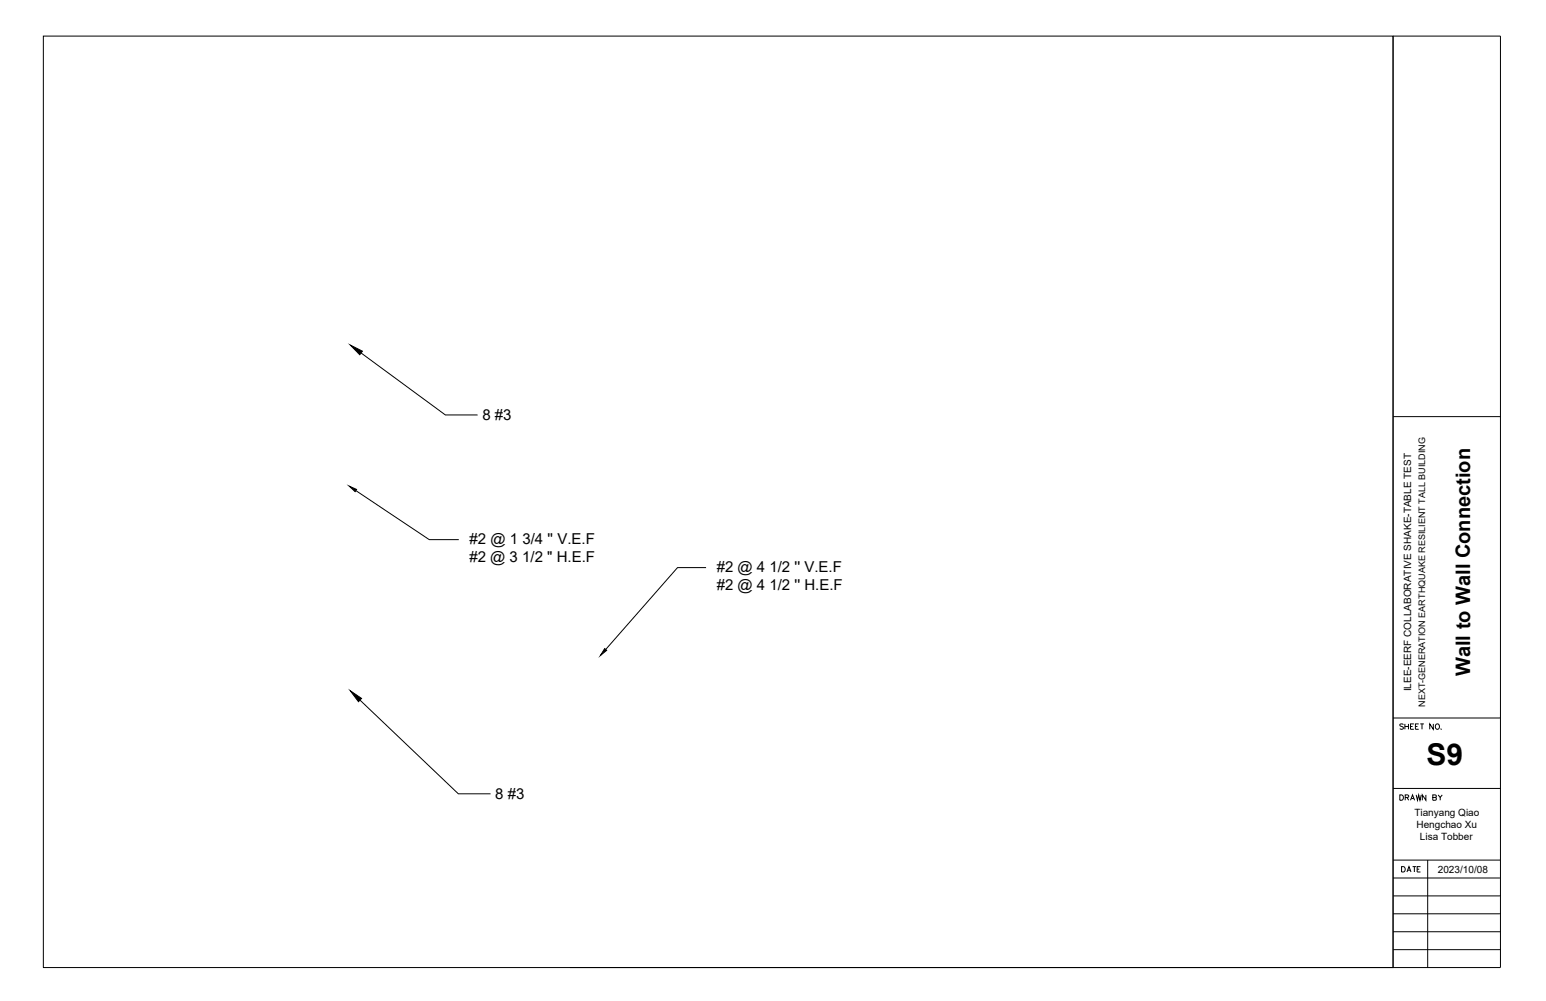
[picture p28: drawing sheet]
<svg xmlns="http://www.w3.org/2000/svg" width="432mm" height="279mm" viewBox="0 0 432 279" stroke-linecap="round" stroke-linejoin="round" font-family="sans-serif">
<defs><g id="words">
<text font-size="8.4" x="398.5" y="213.6">S9</text>
<text font-size="5.6" x="410.6" y="188.7" transform="rotate(-90 410.6 188.7)">Wall to Wall Connection</text>
<text font-size="4.4" x="390.5" y="244.5">DATE</text>
<g font-size="4.2">
<text x="134.7" y="117.3">8 #3</text>
<text x="131.2" y="151.7">#2 @ 1 3/4 '' V.E.F</text>
<text x="131.1" y="156.8">#2 @ 3 1/2 &quot; H.E.F</text>
<text x="200.2" y="159.5">#2 @ 4 1/2 '' V.E.F</text>
<text x="200.2" y="164.6">#2 @ 4 1/2 '' H.E.F</text>
<text x="138.3" y="223.1">8 #3</text>
</g>
<g font-size="2.8">
<text x="394.1" y="193" transform="rotate(-90 394.1 193)">ILEE-EERF COLLABORATIVE SHAKE-TABLE TEST</text>
<text x="395" y="227.8">Tianyang Qiao</text>
<text x="395.6" y="231.1">Hengchao Xu</text>
<text x="396.6" y="234.4">Lisa Tobber</text>
<text x="401.6" y="243.6">2023/10/08</text>
</g>
<text font-size="2.5" x="398.1" y="197.2" transform="rotate(-90 398.1 197.2)">NEXT-GENERATION EARTHQUAKE RESILIENT TALL BUILDING</text>
</g></defs>
<!-- layer: SolidLine -->
<g fill="none" stroke="#000" stroke-width=".28">
<path d="M12.1 10.1h377v260h-377zM389.1 10.1h30v260h-260M100.9 98.5l23.5 17.3h9M389.1 116.3h30M99.4 136.9l20.5 13.7h8.2M197.2 158.4h-8l-20 22.9M100.5 195.4l27.5 26.2h9M389.1 200.4h30M392 202.3l-.4-.2h-.5l-.1 .4 .8 .4 .2 .4-.4 .3-.6-.3M392.4 202.1v1.5M392.4 202.8h1M393.4 202.1v1.5"/>
<path d="M394 202.8h.5M394.9 202.1h-.9v1.5h.9M395.3 202.8h.6M396.2 202.1h-.9v1.5h.9M396.7 202.1h1M397.2 202.1v1.5M400.3 202.1v1.5l-1-1.5v1.5M401.2 202.1a.7 .7 0 0 1 .9 .7 .7 .7 0 0 1-.9 .7l-.3-.5zM402.5 203.4l.1 .1M389.1 220.1h30M391 221.9h.5a.8 .8 0 0 1 .5 .7 .8 .8 0 0 1-.5 .8h-.5zM392.5 222.6l.8-.1 .2-.3-.4-.3h-.6v1.5"/>
<path d="M393 222.6l.5 .8M394 223.4l.5-1.5 .6 1.5M394.2 222.9h.7M395.5 221.9l.4 1.5 .3-1.5 .4 1.5 .4-1.5M398.3 221.9v1.5l-1-1.5v1.5M400.2 222.6l.8-.1 .1-.5-.9-.1v1.5l.8-.1 .2-.4-.4-.3M401.7 221.9l.6 .7 .5-.7M402.3 222.6v.8M389.1 240.1h30M389.1 245.1h30M389.1 250.1h30M389.1 255.1h30"/>
<path d="M398.8 240.1v30M389.1 260.1h30M389.1 265.1h30"/>
</g>
<!-- layer: Leader -->
<path d="M389.1 10.1v260" fill="none" stroke="#000" stroke-width=".28"/>
<!-- layer: SolidLine -->
<path d="M97.8 96.3l3.4 1.7-.7 1zM97.5 135.7l2.1 .9-.4 .6zM97.8 192.8l3.2 2.1-.9 1zM168.9 181l.5 .5-1.7 1.5z" fill="#000" stroke="#000" stroke-width=".28"/>
<use href="#words"/>
</svg>
